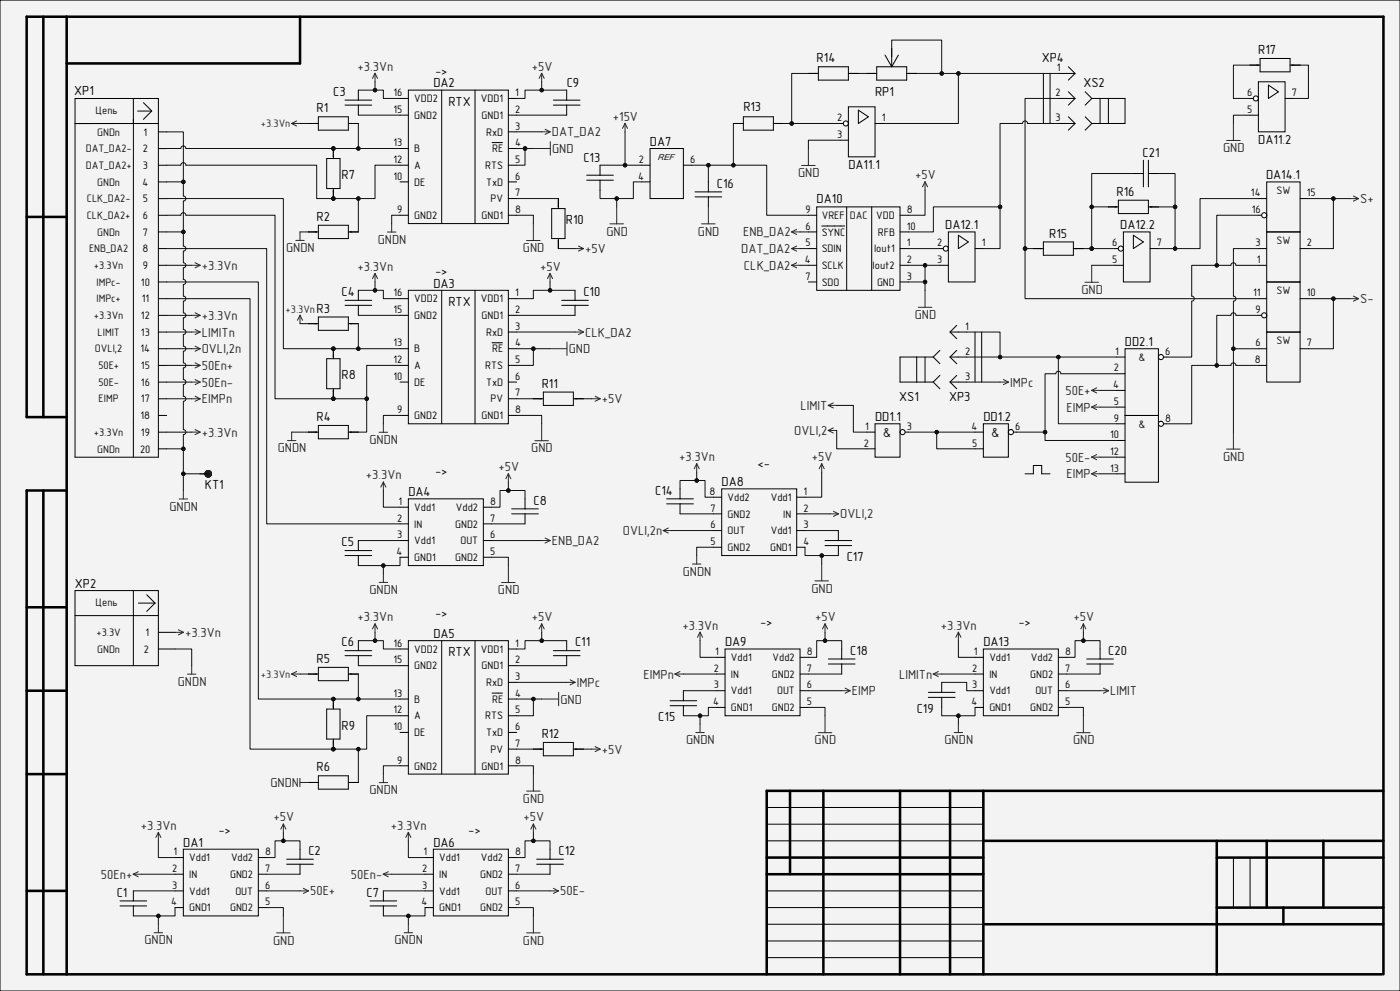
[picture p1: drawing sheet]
<svg xmlns="http://www.w3.org/2000/svg" width="420mm" height="297mm" viewBox="0 0 420 297" stroke-linecap="round" stroke-linejoin="round" font-family="sans-serif">
<defs><g id="words">
<g font-size="3.9">
<text x="377.5" y="16.2">R17</text>
<text x="245" y="18.7">R14</text>
<text x="312.5" y="18.7">XP4</text>
<text x="22.3" y="28.4">XP1</text>
<text x="100" y="28.7">C3</text>
<text x="130" y="26.2">DA2</text>
<text x="170" y="26.2">C9</text>
<text x="262.5" y="28.7">RP1</text>
<text x="325" y="26.2">XS2</text>
<text x="95" y="33.7">R1</text>
<text x="134.5" y="31.7">RTX</text>
<text x="223" y="33.2">R13</text>
<text x="195" y="43.7">DA7</text>
<text x="342.7" y="46.9">C21</text>
<text x="377.5" y="43">DA11.2</text>
<text x="102.5" y="53.7">R7</text>
<text x="175" y="48.7">C13</text>
<text x="254.5" y="50.5">DA11.1</text>
<text x="379.8" y="53.7">DA14.1</text>
<text x="215" y="56.2">C16</text>
<text x="335" y="58.7">R16</text>
<text x="245" y="61">DA10</text>
<text x="95" y="66.2">R2</text>
<text x="169.8" y="67.1">R10</text>
<text x="283.5" y="68.7">DA12.1</text>
<text x="314.7" y="71.5">R15</text>
<text x="336" y="68.7">DA12.2</text>
<text x="102.5" y="88.7">C4</text>
<text x="130" y="86.2">DA3</text>
<text x="175" y="88.7">C10</text>
<text x="95" y="93.7">R3</text>
<text x="134.5" y="91.7">RTX</text>
<text x="337.5" y="103.7">DD2.1</text>
<text x="102.5" y="113.7">R8</text>
<text x="162.5" y="116.2">R11</text>
<text x="269.7" y="120.3">XS1</text>
<text x="284.7" y="120.3">XP3</text>
<text x="95" y="126.2">R4</text>
<text x="262.5" y="126.2">DD1.1</text>
<text x="295" y="126.2">DD1.2</text>
<text x="61.5" y="146.5">КТ1</text>
<text x="122.5" y="148.7">DA4</text>
<text x="196.5" y="148.2">C14</text>
<text x="216.5" y="145.7">DA8</text>
<text x="160" y="151.2">C8</text>
<text x="102.5" y="163.7">C5</text>
<text x="254" y="168.2">C17</text>
<text x="22.5" y="176.2">XP2</text>
<text x="130" y="191.2">DA5</text>
<text x="102.5" y="193.7">C6</text>
<text x="134.5" y="196.7">RTX</text>
<text x="172.5" y="193.7">C11</text>
<text x="217.5" y="193.7">DA9</text>
<text x="255" y="196.2">C18</text>
<text x="295" y="193.7">DA13</text>
<text x="332.5" y="196.2">C20</text>
<text x="95" y="198.7">R5</text>
<text x="275" y="213.7">C19</text>
<text x="102.5" y="218.7">R9</text>
<text x="162.5" y="221.2">R12</text>
<text x="197.5" y="216.2">C15</text>
<text x="95" y="231.2">R6</text>
<text x="55" y="253.7">DA1</text>
<text x="92.5" y="256.2">C2</text>
<text x="130" y="253.7">DA6</text>
<text x="167.5" y="256.2">C12</text>
<text x="35" y="268.7">C1</text>
<text x="110" y="268.7">C7</text>
</g>
<g font-size="3.9" fill="#262626">
<text x="107.2" y="21.2">+3.3Vn</text>
<text x="159.5" y="21.2">+5V</text>
<text x="165.6" y="40.9">DAT_DA2</text>
<text x="183.9" y="36.2">+15V</text>
<text x="165.6" y="45.8">GND</text>
<text x="366.9" y="45.6">GND</text>
<text x="239.4" y="53.1">GND</text>
<text x="274.5" y="53.7">+5V</text>
<text x="408.1" y="60.9">S+</text>
<text x="181.9" y="70.6">GND</text>
<text x="209.4" y="70.6">GND</text>
<text x="222.9" y="70.9">ENB_DA2</text>
<text x="85.8" y="75.6">GNDN</text>
<text x="113.3" y="73.1">GNDN</text>
<text x="156.9" y="75.6">GND</text>
<text x="175.6" y="75.9">+5V</text>
<text x="222.4" y="75.9">DAT_DA2</text>
<text x="60.5" y="80.9">+3.3Vn</text>
<text x="107.2" y="81.2">+3.3Vn</text>
<text x="162.1" y="81.2">+5V</text>
<text x="223.2" y="80.9">CLK_DA2</text>
<text x="324.4" y="88.1">GND</text>
<text x="60.5" y="95.8">+3.3Vn</text>
<text x="274.4" y="95.6">GND</text>
<text x="408.1" y="90.8">S-</text>
<text x="60.5" y="100.9">LIMITn</text>
<text x="175.6" y="100.9">CLK_DA2</text>
<text x="60.5" y="105.9">OVLI,2n</text>
<text x="170.6" y="105.9">GND</text>
<text x="60.5" y="110.9">50En+</text>
<text x="60.5" y="115.9">50En-</text>
<text x="303.1" y="115.9">IMPc</text>
<text x="319.7" y="118.4">50E+</text>
<text x="60.5" y="120.9">EIMPn</text>
<text x="180.6" y="120.9">+5V</text>
<text x="240.1" y="122.9">LIMIT</text>
<text x="320" y="123.4">EIMP</text>
<text x="60.5" y="130.9">+3.3Vn</text>
<text x="238.3" y="130.3">OVLI,2</text>
<text x="83.3" y="135.6">GNDN</text>
<text x="110.8" y="133.1">GNDN</text>
<text x="159.4" y="135.6">GND</text>
<text x="109.7" y="143.7">+3.3Vn</text>
<text x="149.5" y="141.2">+5V</text>
<text x="203.8" y="138.2">+3.3Vn</text>
<text x="243.5" y="138.2">+5V</text>
<text x="319.7" y="138.3">50E-</text>
<text x="320" y="143.3">EIMP</text>
<text x="366.9" y="138.1">GND</text>
<text x="50.8" y="153.1">GNDN</text>
<text x="252.1" y="155.4">OVLI,2</text>
<text x="186.9" y="160.4">OVLI,2n</text>
<text x="165.6" y="163.4">ENB_DA2</text>
<text x="204.8" y="172.6">GNDN</text>
<text x="110.8" y="178.1">GNDN</text>
<text x="149.4" y="178.1">GND</text>
<text x="243.4" y="177.6">GND</text>
<text x="55.5" y="190.9">+3.3Vn</text>
<text x="107.2" y="186.2">+3.3Vn</text>
<text x="159.5" y="186.2">+5V</text>
<text x="204.7" y="188.7">+3.3Vn</text>
<text x="244.5" y="186.2">+5V</text>
<text x="282.2" y="188.7">+3.3Vn</text>
<text x="322" y="186.2">+5V</text>
<text x="193" y="203.4">EIMPn</text>
<text x="269.7" y="203.4">LIMITn</text>
<text x="53.3" y="205.6">GNDN</text>
<text x="173.1" y="205.9">IMPc</text>
<text x="255.6" y="208.4">EIMP</text>
<text x="333" y="208.4">LIMIT</text>
<text x="168.1" y="210.9">GND</text>
<text x="180.6" y="225.8">+5V</text>
<text x="205.8" y="223.1">GNDN</text>
<text x="244.4" y="223.1">GND</text>
<text x="283.3" y="223.1">GNDN</text>
<text x="321.9" y="223.1">GND</text>
<text x="81.1" y="235.9">GNDN</text>
<text x="110.8" y="238">GNDN</text>
<text x="156.9" y="240.6">GND</text>
<text x="42.2" y="248.7">+3.3Vn</text>
<text x="82" y="246.2">+5V</text>
<text x="117.2" y="248.7">+3.3Vn</text>
<text x="157" y="246.2">+5V</text>
<text x="30.3" y="263.4">50En+</text>
<text x="105.3" y="263.4">50En-</text>
<text x="93" y="268.4">50E+</text>
<text x="168.1" y="268.4">50E-</text>
<text x="43.3" y="283">GNDN</text>
<text x="81.9" y="283.1">GND</text>
<text x="118.3" y="283">GNDN</text>
<text x="156.9" y="283.1">GND</text>
</g>
<g font-size="3.9" fill="#0e0e0e">
<text x="134.3" y="20.7" transform="rotate(-180 134.3 20.7)">&lt;-</text>
<text x="134.3" y="80.6" transform="rotate(-180 134.3 80.6)">&lt;-</text>
<text x="264.9" y="130.9">&amp;</text>
<text x="297.4" y="130.9">&amp;</text>
<text x="134.3" y="140.7" transform="rotate(-180 134.3 140.7)">&lt;-</text>
<text x="227.2" y="140.4">&lt;-</text>
<text x="134.3" y="183.2" transform="rotate(-180 134.3 183.2)">&lt;-</text>
<text x="231.8" y="185.7" transform="rotate(-180 231.8 185.7)">&lt;-</text>
<text x="309.2" y="185.7" transform="rotate(-180 309.2 185.7)">&lt;-</text>
<text x="69.3" y="248.2" transform="rotate(-180 69.3 248.2)">&lt;-</text>
<text x="144.2" y="248.2" transform="rotate(-180 144.2 248.2)">&lt;-</text>
</g>
<g font-size="3.3">
<text x="317.1" y="21.3">1</text>
<text x="118" y="28.8">16</text>
<text x="154.5" y="28.8">1</text>
<text x="316.7" y="28.8">2</text>
<text x="374.1" y="28.8">6</text>
<text x="387.5" y="28.8">7</text>
<text x="118" y="33.8">15</text>
<text x="124.3" y="35.6">GND2</text>
<text x="124.3" y="30.6">VDD2</text>
<text x="144.3" y="30.6">VDD1</text>
<text x="144.5" y="35.6">GND1</text>
<text x="154.5" y="33.8">2</text>
<text x="374.1" y="33.8">5</text>
<text x="43.1" y="40.6">1</text>
<text x="145.8" y="40.6">RxD</text>
<text x="154.5" y="38.9">3</text>
<text x="251.1" y="36.4">2</text>
<text x="251.2" y="41.4">3</text>
<text x="264.5" y="36.4">1</text>
<text x="316.7" y="36.4">3</text>
<text x="42.8" y="45.6">2</text>
<text x="118" y="43.9">13</text>
<text x="124.3" y="45.6">B</text>
<text x="147.6" y="45.6">RE</text>
<text x="154.5" y="43.9">4</text>
<text x="42.8" y="50.6">3</text>
<text x="118" y="53.8">10</text>
<text x="118" y="48.9">12</text>
<text x="124.3" y="50.6">A</text>
<text x="145.6" y="50.6">RTS</text>
<text x="154.5" y="48.9">5</text>
<text x="154.5" y="53.8">6</text>
<text x="191.4" y="53.8">4</text>
<text x="191.6" y="48.9">2</text>
<text x="207.1" y="48.9">6</text>
<text x="42.7" y="55.6">4</text>
<text x="124.3" y="55.6">DE</text>
<text x="145.8" y="55.6">TxD</text>
<text x="154.5" y="58.8">7</text>
<text x="375.3" y="58.8">14</text>
<text x="392" y="58.8">15</text>
<text x="42.8" y="60.6">5</text>
<text x="42.8" y="65.6">6</text>
<text x="119.1" y="63.8">9</text>
<text x="124.3" y="65.6">GND2</text>
<text x="144.5" y="65.6">GND1</text>
<text x="147.2" y="60.6">PV</text>
<text x="154.5" y="63.8">8</text>
<text x="241.6" y="63.8">9</text>
<text x="246.5" y="65.6">VREF</text>
<text x="262.9" y="65.6">VDD</text>
<text x="272" y="63.8">8</text>
<text x="375.5" y="63.8">16</text>
<text x="42.8" y="70.6">7</text>
<text x="241.6" y="68.8">6</text>
<text x="246.5" y="70.6">SYNC</text>
<text x="263.4" y="70.6">RFB</text>
<text x="272" y="68.8">10</text>
<text x="42.7" y="75.6">8</text>
<text x="241.6" y="73.8">5</text>
<text x="246.5" y="75.6">SDIN</text>
<text x="262.2" y="75.6">Iout1</text>
<text x="272" y="73.8">1</text>
<text x="281.1" y="73.8">2</text>
<text x="294.5" y="73.8">1</text>
<text x="333.6" y="73.8">6</text>
<text x="347" y="73.8">7</text>
<text x="376.6" y="73.8">3</text>
<text x="392" y="73.8">2</text>
<text x="42.8" y="80.6">9</text>
<text x="241.4" y="78.8">4</text>
<text x="241.6" y="83.9">7</text>
<text x="246.5" y="80.6">SCLK</text>
<text x="261.8" y="80.6">Iout2</text>
<text x="272" y="78.8">2</text>
<text x="272" y="83.9">3</text>
<text x="281.1" y="78.8">3</text>
<text x="333.6" y="78.8">5</text>
<text x="377.1" y="78.8">1</text>
<text x="42.3" y="85.6">10</text>
<text x="118" y="88.9">16</text>
<text x="154.5" y="88.9">1</text>
<text x="246.5" y="85.6">SDO</text>
<text x="263.1" y="85.6">GND</text>
<text x="376" y="88.9">11</text>
<text x="392" y="88.9">10</text>
<text x="42.3" y="95.6">12</text>
<text x="42.5" y="90.6">11</text>
<text x="118" y="93.9">15</text>
<text x="124.3" y="95.6">GND2</text>
<text x="124.3" y="90.6">VDD2</text>
<text x="144.3" y="90.6">VDD1</text>
<text x="144.5" y="95.6">GND1</text>
<text x="154.5" y="93.9">2</text>
<text x="376.6" y="93.9">9</text>
<text x="42.3" y="100.6">13</text>
<text x="145.8" y="100.6">RxD</text>
<text x="154.5" y="98.8">3</text>
<text x="289.5" y="98.8">1</text>
<text x="42.2" y="105.6">14</text>
<text x="118" y="103.8">13</text>
<text x="124.3" y="105.6">B</text>
<text x="147.6" y="105.6">RE</text>
<text x="154.5" y="103.8">4</text>
<text x="289.5" y="106.3">2</text>
<text x="334.6" y="106.3">1</text>
<text x="349.5" y="106.3">6</text>
<text x="376.6" y="103.8">6</text>
<text x="392" y="103.8">7</text>
<text x="42.3" y="110.6">15</text>
<text x="118" y="113.8">10</text>
<text x="118" y="108.8">12</text>
<text x="124.3" y="110.6">A</text>
<text x="145.6" y="110.6">RTS</text>
<text x="154.5" y="108.8">5</text>
<text x="154.5" y="113.8">6</text>
<text x="289.5" y="113.8">3</text>
<text x="334.1" y="111.3">2</text>
<text x="376.4" y="108.8">8</text>
<text x="42.3" y="115.6">16</text>
<text x="124.3" y="115.6">DE</text>
<text x="145.8" y="115.6">TxD</text>
<text x="154.5" y="118.8">7</text>
<text x="333.9" y="116.3">4</text>
<text x="42.2" y="125.6">18</text>
<text x="42.3" y="120.6">17</text>
<text x="119.1" y="123.8">9</text>
<text x="124.3" y="125.6">GND2</text>
<text x="144.5" y="125.6">GND1</text>
<text x="147.2" y="120.6">PV</text>
<text x="154.5" y="123.8">8</text>
<text x="334.1" y="121.3">5</text>
<text x="42.3" y="130.6">19</text>
<text x="259.6" y="128.9">1</text>
<text x="272" y="128.9">3</text>
<text x="291.4" y="128.9">4</text>
<text x="304.5" y="128.9">6</text>
<text x="333" y="131.4">10</text>
<text x="334.1" y="126.4">9</text>
<text x="349.5" y="126.4">8</text>
<text x="42" y="135.6">20</text>
<text x="259.1" y="133.9">2</text>
<text x="291.6" y="133.9">5</text>
<text x="333" y="136.4">12</text>
<text x="333" y="141.4">13</text>
<text x="212.9" y="148.3">8</text>
<text x="241" y="148.3">1</text>
<text x="119.6" y="151.3">1</text>
<text x="124.3" y="153.1">Vdd1</text>
<text x="136.8" y="153.1">Vdd2</text>
<text x="147" y="151.3">8</text>
<text x="213.1" y="153.3">7</text>
<text x="218.3" y="150.1">Vdd2</text>
<text x="218.3" y="155.1">GND2</text>
<text x="231.2" y="150.1">Vdd1</text>
<text x="235" y="155.1">IN</text>
<text x="241" y="153.3">2</text>
<text x="119.1" y="156.3">2</text>
<text x="119.1" y="161.3">3</text>
<text x="124.3" y="158.1">IN</text>
<text x="136.6" y="158.1">GND2</text>
<text x="147" y="156.3">7</text>
<text x="147" y="161.3">6</text>
<text x="213.1" y="158.3">6</text>
<text x="218.3" y="160.1">OUT</text>
<text x="231.2" y="160.1">Vdd1</text>
<text x="241" y="158.3">3</text>
<text x="118.9" y="166.3">4</text>
<text x="124.3" y="163.1">Vdd1</text>
<text x="138.1" y="163.1">OUT</text>
<text x="147" y="166.3">5</text>
<text x="213.1" y="163.4">5</text>
<text x="218.3" y="165.1">GND2</text>
<text x="231" y="165.1">GND1</text>
<text x="241" y="163.4">4</text>
<text x="124.3" y="168.1">GND1</text>
<text x="136.6" y="168.1">GND2</text>
<text x="43.6" y="190.6">1</text>
<text x="43.2" y="195.6">2</text>
<text x="118" y="193.8">16</text>
<text x="124.3" y="195.6">VDD2</text>
<text x="144.3" y="195.6">VDD1</text>
<text x="154.5" y="193.8">1</text>
<text x="214.6" y="196.3">1</text>
<text x="242" y="196.3">8</text>
<text x="292.1" y="196.3">1</text>
<text x="319.5" y="196.3">8</text>
<text x="118" y="198.8">15</text>
<text x="124.3" y="200.6">GND2</text>
<text x="144.5" y="200.6">GND1</text>
<text x="154.5" y="198.8">2</text>
<text x="154.5" y="203.8">3</text>
<text x="214.1" y="201.3">2</text>
<text x="219.3" y="198.1">Vdd1</text>
<text x="219.3" y="203.1">IN</text>
<text x="231.6" y="203.1">GND2</text>
<text x="231.8" y="198.1">Vdd2</text>
<text x="242" y="201.3">7</text>
<text x="291.6" y="201.3">2</text>
<text x="296.8" y="198.1">Vdd1</text>
<text x="296.8" y="203.1">IN</text>
<text x="309.1" y="203.1">GND2</text>
<text x="309.3" y="198.1">Vdd2</text>
<text x="319.5" y="201.3">7</text>
<text x="118" y="208.8">13</text>
<text x="145.8" y="205.6">RxD</text>
<text x="154.5" y="208.8">4</text>
<text x="214.2" y="206.3">3</text>
<text x="219.3" y="208.1">Vdd1</text>
<text x="233.1" y="208.1">OUT</text>
<text x="242" y="206.3">6</text>
<text x="291.6" y="206.3">3</text>
<text x="296.8" y="208.1">Vdd1</text>
<text x="310.6" y="208.1">OUT</text>
<text x="319.5" y="206.3">6</text>
<text x="118" y="213.8">12</text>
<text x="124.3" y="215.6">A</text>
<text x="124.3" y="210.6">B</text>
<text x="145.6" y="215.6">RTS</text>
<text x="147.6" y="210.6">RE</text>
<text x="154.5" y="213.8">5</text>
<text x="213.9" y="211.3">4</text>
<text x="219.3" y="213.1">GND1</text>
<text x="231.6" y="213.1">GND2</text>
<text x="242" y="211.3">5</text>
<text x="291.4" y="211.3">4</text>
<text x="296.8" y="213.1">GND1</text>
<text x="309.1" y="213.1">GND2</text>
<text x="319.5" y="211.3">5</text>
<text x="118" y="218.9">10</text>
<text x="124.3" y="220.6">DE</text>
<text x="145.8" y="220.6">TxD</text>
<text x="154.5" y="218.9">6</text>
<text x="147.2" y="225.6">PV</text>
<text x="154.5" y="223.9">7</text>
<text x="119.1" y="228.9">9</text>
<text x="124.3" y="230.6">GND2</text>
<text x="144.5" y="230.6">GND1</text>
<text x="154.5" y="228.9">8</text>
<text x="52.1" y="256.3">1</text>
<text x="79.5" y="256.3">8</text>
<text x="127.1" y="256.3">1</text>
<text x="154.5" y="256.3">8</text>
<text x="51.6" y="261.3">2</text>
<text x="56.8" y="258.1">Vdd1</text>
<text x="56.8" y="263.1">IN</text>
<text x="69" y="263.1">GND2</text>
<text x="69.3" y="258.1">Vdd2</text>
<text x="79.5" y="261.3">7</text>
<text x="126.6" y="261.3">2</text>
<text x="131.8" y="258.1">Vdd1</text>
<text x="131.8" y="263.1">IN</text>
<text x="144.1" y="263.1">GND2</text>
<text x="144.3" y="258.1">Vdd2</text>
<text x="154.5" y="261.3">7</text>
<text x="51.6" y="266.4">3</text>
<text x="56.8" y="268.1">Vdd1</text>
<text x="70.6" y="268.1">OUT</text>
<text x="79.5" y="266.4">6</text>
<text x="126.7" y="266.4">3</text>
<text x="131.8" y="268.1">Vdd1</text>
<text x="145.6" y="268.1">OUT</text>
<text x="154.5" y="266.4">6</text>
<text x="51.4" y="271.4">4</text>
<text x="56.8" y="273.1">GND1</text>
<text x="69" y="273.1">GND2</text>
<text x="79.5" y="271.4">5</text>
<text x="126.4" y="271.4">4</text>
<text x="131.8" y="273.1">GND1</text>
<text x="144.1" y="273.1">GND2</text>
<text x="154.5" y="271.4">5</text>
</g>
<g font-size="3.3" fill="#0e0e0e">
<text x="28.7" y="34.2">Цепь</text>
<text x="29.2" y="40.6">GNDn</text>
<text x="25.7" y="45.6">DAT_DA2-</text>
<text x="25.7" y="50.6">DAT_DA2+</text>
<text x="29.2" y="55.6">GNDn</text>
<text x="383" y="58.1">SW</text>
<text x="26" y="65.6">CLK_DA2+</text>
<text x="26.1" y="60.6">CLK_DA2-</text>
<text x="254.9" y="65.6">DAC</text>
<text x="29.2" y="70.6">GNDn</text>
<text x="26.7" y="75.6">ENB_DA2</text>
<text x="383" y="73.1">SW</text>
<text x="28.2" y="80.6">+3.3Vn</text>
<text x="29" y="85.6">IMPc-</text>
<text x="383" y="88.1">SW</text>
<text x="28.2" y="95.6">+3.3Vn</text>
<text x="29" y="90.6">IMPc+</text>
<text x="29.3" y="100.6">LIMIT</text>
<text x="28.5" y="105.6">OVLI,2</text>
<text x="383" y="103.1">SW</text>
<text x="29.5" y="110.6">50E+</text>
<text x="341.6" y="108.1">&amp;</text>
<text x="29.5" y="115.6">50E-</text>
<text x="29.6" y="120.6">EIMP</text>
<text x="28.2" y="130.6">+3.3Vn</text>
<text x="341.6" y="128.1">&amp;</text>
<text x="29.2" y="135.6">GNDn</text>
<text x="28.7" y="181.6">Цепь</text>
<text x="29" y="190.6">+3.3V</text>
<text x="29.2" y="195.6">GNDn</text>
</g>
<g font-size="3.3" fill="#262626">
<text x="78.3" y="38.1">+3.3Vn</text>
<text x="85.7" y="93.8">+3.3Vn</text>
<text x="78.3" y="203.1">+3.3Vn</text>
</g>
<text font-size="2.6" fill="#0e0e0e" x="197.3" y="47.9">REF</text>
<text font-size=".5" x="10" y="292.1">ALTIUM GOSTBOM2.0 KEV</text>
</g></defs>
<path d="M0 0h420v297h-420z" fill-rule="evenodd" fill="#f3f3f3"/>
<path d="M0 0h420v297h-420z" fill="none" stroke="#000" stroke-width=".3"/>
<path d="M0 0h420v297h-420z" fill-rule="evenodd" fill="#f3f3f3"/>
<g fill="none" stroke="#000" stroke-width=".3">
<path d="M0 0h420v297h-420zM103.5 30h8M103.5 31.5h8M107.5 27v3M107.5 31.5v3M120 29.5h2.5M120 34.5h2.5M122.5 27h30v40h-30zM132.5 27v40M142.5 27v40M152.5 29.5h2.5M152.5 34.5h2.5"/>
<path d="M152.5 39.5h2.5M120 44.5h2.5M120 49.5h2.5M120 54.5h2.5M147.6 42.7h3.1M152.5 44.5h2.5M152.5 49.5h2.5M152.5 54.5h2.5M152.5 59.5h2.5M120 64.5h2.5M152.5 64.5h2.5M103.5 90h8"/>
<path d="M103.5 91.5h8M107.5 87v3M107.5 91.5v3M120 89.5h2.5M120 94.5h2.5M122.5 87h30v40h-30zM132.5 87v40M142.5 87v40M152.5 89.5h2.5M152.5 94.5h2.5M152.5 99.5h2.5M120 104.5h2.5"/>
<path d="M120 109.5h2.5M120 114.5h2.5M147.6 102.7h3.1M152.5 104.5h2.5M152.5 109.5h2.5M152.5 114.5h2.5M152.5 119.5h2.5M120 124.5h2.5M152.5 124.5h2.5M120 152h2.5M120 157h2.5M122.5 149.5h22.5v20h-22.5z"/>
<path d="M145 152h2.5M145 157h2.5M153.5 154h8M153.5 152.5h8M157.5 149.5v3M157.5 154v3M103.5 165h8M103.5 166.5h8M107.5 162v3M107.5 166.5v3M120 162h2.5M120 167h2.5"/>
<path d="M145 162h2.5M145 167h2.5M103.5 195h8M103.5 196.5h8M107.5 192v3M107.5 196.5v3M120 194.5h2.5M120 199.5h2.5M122.5 192h30v40h-30zM132.5 192v40M142.5 192v40M152.5 194.5h2.5"/>
<path d="M152.5 199.5h2.5M120 209.5h2.5M120 214.5h2.5M120 219.5h2.5M147.6 207.7h3.1M152.5 204.5h2.5M152.5 209.5h2.5M152.5 214.5h2.5M152.5 219.5h2.5M120 229.5h2.5M152.5 224.5h2.5M152.5 229.5h2.5"/>
<path d="M230 242h65M230 247h65M230 252h65M370 257v15M375 257v15M230 267h65M230 272h65M230 277h65M230 282h65M230 287h65"/>
</g>
<g fill="none" stroke="#000" stroke-width=".76">
<path d="M13 5v120M20 5v287M90 5v14h-70M8 65h12M20 125h-12v-120h407v287M13 147v145M20 147h-12v145h406.5M8 182h12M8 207h12M8 232h12M237 237v25M247 237v55"/>
<path d="M270 237v55M285 237v55M295 237v55M415 237h-185v55M230 257h65M295 252h120M365 252v40M365 257h50M380 252v20M397 252v20M8 267h12M230 262h65"/>
<path d="M295 277h120M365 272h50M385 272v5"/>
</g>
<g fill="none" stroke="#262626" stroke-width=".3">
<path d="M112.5 22l-.8 1.5M112.5 22l.8 1.5M112.5 22v2.5M116.2 69.5h2.6M117.5 67v2.5M112.5 82v2.5M112.5 82l-.8 1.5M112.5 82l.8 1.5M113.7 129.6h2.6M115 127v2.6M115 144.5v2.5M115 144.5l-.8 1.5"/>
<path d="M115 144.5l.8 1.5M152.5 142v2.5M152.5 142l-.8 1.5M152.5 142l.8 1.5M113.7 174.6h2.6M115 172v2.6M150.5 174.6h4M152.5 169.5v5.1M162.5 162h2.5M163.5 161.2l1.5 .8M165 162l-1.5 .8M52.5 189.5h2.5"/>
<path d="M53.5 188.8l1.5 .7M55 189.5l-1.5 .8M112.5 187v2.5M112.5 187l-.8 1.5M112.5 187l.8 1.5M113.7 234.5h2.6M115 232v2.5"/>
</g>
<circle cx="100" cy="224.5" r=".51" fill="#0e0e0e"/>
<circle cx="100" cy="224.5" r=".51" fill="none" stroke="#0e0e0e" stroke-width=".3"/>
<circle cx="100" cy="209.5" r=".51" fill="#0e0e0e"/>
<circle cx="100" cy="209.5" r=".51" fill="none" stroke="#0e0e0e" stroke-width=".3"/>
<path d="M98 212.5h4v9h-4zM100 209.5v3M100 221.5v3" fill="none" stroke="#000" stroke-width=".3"/>
<circle cx="100" cy="224.5" r=".51" fill="#0e0e0e"/>
<circle cx="100" cy="224.5" r=".51" fill="none" stroke="#0e0e0e" stroke-width=".3"/>
<path d="M100 209.5v2.5" fill="none" stroke="#000" stroke-width=".3"/>
<circle cx="100" cy="209.5" r=".51" fill="#0e0e0e"/>
<circle cx="100" cy="209.5" r=".51" fill="none" stroke="#0e0e0e" stroke-width=".3"/>
<circle cx="100" cy="119.5" r=".51" fill="#0e0e0e"/>
<circle cx="100" cy="119.5" r=".51" fill="none" stroke="#0e0e0e" stroke-width=".3"/>
<circle cx="100" cy="104.5" r=".51" fill="#0e0e0e"/>
<circle cx="100" cy="104.5" r=".51" fill="none" stroke="#0e0e0e" stroke-width=".3"/>
<path d="M98 107.5h4v9h-4zM100 104.5v3M100 116.5v3" fill="none" stroke="#000" stroke-width=".3"/>
<circle cx="100" cy="119.5" r=".51" fill="#0e0e0e"/>
<circle cx="100" cy="119.5" r=".51" fill="none" stroke="#0e0e0e" stroke-width=".3"/>
<path d="M100 104.5v2.5" fill="none" stroke="#000" stroke-width=".3"/>
<circle cx="100" cy="104.5" r=".51" fill="#0e0e0e"/>
<circle cx="100" cy="104.5" r=".51" fill="none" stroke="#0e0e0e" stroke-width=".3"/>
<circle cx="100" cy="59.5" r=".51" fill="#0e0e0e"/>
<circle cx="100" cy="59.5" r=".51" fill="none" stroke="#0e0e0e" stroke-width=".3"/>
<circle cx="100" cy="44.5" r=".51" fill="#0e0e0e"/>
<circle cx="100" cy="44.5" r=".51" fill="none" stroke="#0e0e0e" stroke-width=".3"/>
<path d="M98 47.5h4v9h-4zM100 44.5v3M100 56.5v3" fill="none" stroke="#000" stroke-width=".3"/>
<circle cx="100" cy="59.5" r=".51" fill="#0e0e0e"/>
<circle cx="100" cy="59.5" r=".51" fill="none" stroke="#0e0e0e" stroke-width=".3"/>
<path d="M100 44.5v2.5" fill="none" stroke="#000" stroke-width=".3"/>
<circle cx="100" cy="44.5" r=".51" fill="#0e0e0e"/>
<circle cx="100" cy="44.5" r=".51" fill="none" stroke="#0e0e0e" stroke-width=".3"/>
<g fill="none" stroke="#262626" stroke-width=".3">
<path d="M187.5 37l-.8 1.5M187.5 37l.8 1.5M187.5 37v2.5M57.5 79.5h2.5M58.5 78.7l1.5 .8M60 79.5l-1.5 .8M183 67.1h4M185 62v5.1M210.5 67.1h4M212.5 62v5.1M237.5 79.5h2.5M237.5 79.5l1.5 .8"/>
<path d="M237.5 69.5l1.5 .8M237.5 69.5h2.5M237.5 74.5l1.5 .8M237.5 74.5h2.5M239 78.8l-1.5 .7M239 68.7l-1.5 .8M239 73.7l-1.5 .8M57.5 99.5h2.5M57.5 94.5h2.5M58.5 98.7l1.5 .8M58.5 93.7l1.5 .8M60 99.5l-1.5 .8"/>
<path d="M60 94.5l-1.5 .8M57.5 104.5h2.5M57.5 109.5h2.5M57.5 114.5h2.5M57.5 119.5h2.5M58.5 103.7l1.5 .8M58.5 108.7l1.5 .8M58.5 113.8l1.5 .7M58.5 118.8l1.5 .7M60 104.5l-1.5 .8M60 109.5l-1.5 .8M60 114.5l-1.5 .8"/>
<path d="M60 119.5l-1.5 .8M57.5 129.5h2.5M58.5 128.7l1.5 .8M60 129.5l-1.5 .8M209 139l-.8 1.5M209 139l.8 1.5M209 139v2.5M246.5 139l-.8 1.5M246.5 139l.8 1.5M246.5 139v2.5M199 159l1.5 .8M199 159h2.5"/>
<path d="M200.5 158.3l-1.5 .7M249 154h2.5M250 153.2l1.5 .8M251.5 154l-1.5 .8M207.7 169h2.6M209 166.5v2.5M244.5 174.1h4M246.5 169v5.1M210 189.5v2.5M210 189.5l-.8 1.5M210 189.5l.8 1.5M247.5 187v2.5"/>
<path d="M247.5 187l-.8 1.5M247.5 187l.8 1.5M287.5 189.5v2.5M287.5 189.5l-.8 1.5M287.5 189.5l.8 1.5M325 187v2.5M325 187l-.8 1.5M325 187l.8 1.5M202.5 202h2.5M202.5 202l1.5 .8M204 201.3l-1.5 .7M208.7 219.6h2.6"/>
<path d="M210 217v2.6M245.5 219.6h4M247.5 214.5v5.1M252.5 207h2.5M253.5 206.2l1.5 .8M255 207l-1.5 .8M280 202l1.5 .8M280 202h2.5M281.5 201.3l-1.5 .7M286.2 219.6h2.6M287.5 217v2.6M323 219.6h4"/>
<path d="M325 214.5v5.1M330 207h2.5M331 206.2l1.5 .8M332.5 207l-1.5 .8M47.5 249.5v2.5M47.5 249.5l-.8 1.5M47.5 249.5l.8 1.5M85 247v2.5M85 247l-.8 1.5M85 247l.8 1.5M122.5 249.5v2.5M122.5 249.5l-.8 1.5"/>
<path d="M122.5 249.5l.8 1.5M160 247v2.5M160 247l-.8 1.5M160 247l.8 1.5M40 262l1.5 .8M40 262h2.5M41.5 261.2l-1.5 .8M46.2 279.5h2.6M47.5 277v2.5M83 279.6h4M85 274.5v5.1M90 267h2.5"/>
<path d="M91 266.2l1.5 .8M92.5 267l-1.5 .8M115 262h2.5M115 262l1.5 .8M116.5 261.2l-1.5 .8M121.2 279.5h2.6M122.5 277v2.5M158 279.6h4M160 274.5v5.1M165 267h2.5M166 266.2l1.5 .8M167.5 267l-1.5 .8"/>
</g>
<g fill="none" stroke="#000" stroke-width=".3">
<path d="M22.5 29.5h25v107.5h-25zM40 29.5v7.5M40 35.8v101.2M41.3 33.3h4.2M43 30.8l2.5 2.5-2.5 2.5M47.5 39.5h2.5M47.5 37h-25M47.5 54.5h2.5M47.5 44.5h2.5M47.5 49.5h2.5M47.5 59.5h2.5M176 54h8"/>
<path d="M176 52.5h8M180 49.5v3M180 54v3M192.5 54.5h2.5M192.5 49.5h2.5M195 44.5h10v15h-10zM205 49.5h2.5M208.5 57.5h8M208.5 59h8M212.5 54.5v3M212.5 59v3M47.5 69.5h2.5"/>
<path d="M47.5 74.5h2.5M47.5 79.5h2.5M47.5 64.5h2.5M282 74.5h2.5M282 79.5h2.5M292.5 74.5h2.5M47.5 84.5h2.5M47.5 89.5h2.5M47.5 99.5h2.5M47.5 94.5h2.5M47.5 109.5h2.5M47.5 104.5h2.5"/>
<path d="M47.5 114.5h2.5M47.5 119.5h2.5M47.5 124.5h2.5M47.5 129.5h2.5M47.5 134.5h2.5M60 142h2.5M200 151h8M200 149.5h8M204 146.5v3M204 151v3M214 149h2.5M214 154h2.5"/>
<path d="M214 159h2.5M216.5 146.5h22.5v20h-22.5zM239 149h2.5M239 154h2.5M239 159h2.5M251.5 159v3M22.5 177h25v22.5h-25zM40 177v22.5M44 178.3l2.5 2.5M214 164h2.5M239 164h2.5M247.5 162h8"/>
<path d="M247.5 163.5h8M251.5 163.5v3M41.5 180.8h5M46.5 180.8l-2.5 2.5M47.5 194.5h5M47.5 189.5h5M47.5 184.5h-25M215 197h2.5M217.5 194.5h22.5v20h-22.5zM240 197h2.5M248.5 199h8M248.5 197.5h8"/>
<path d="M252.5 194.5v3M252.5 199v3M292.5 197h2.5M295 194.5h22.5v20h-22.5zM317.5 197h2.5M326 199h8M326 197.5h8M330 194.5v3M330 199v3M201 210h8M201 211.5h8M205 207v3"/>
<path d="M205 211.5v3M215 202h2.5M215 207h2.5M215 212h2.5M240 202h2.5M240 207h2.5M240 212h2.5M278.5 207.5h8M278.5 209h8M282.5 204.5v3M282.5 209v3M292.5 202h2.5"/>
<path d="M292.5 207h2.5M292.5 212h2.5M317.5 202h2.5M317.5 207h2.5M317.5 212h2.5M52.5 257h2.5M55 254.5h22.5v20h-22.5zM77.5 257h2.5M86 259h8M86 257.5h8M90 254.5v3M90 259v3"/>
<path d="M127.5 257h2.5M130 254.5h22.5v20h-22.5zM152.5 257h2.5M161 259h8M161 257.5h8M165 254.5v3M165 259v3M36 270h8M36 271.5h8M40 267v3M40 271.5v3M52.5 262h2.5"/>
<path d="M52.5 267h2.5M52.5 272h2.5M77.5 262h2.5M77.5 267h2.5M77.5 272h2.5M111 270h8M111 271.5h8M115 267v3M115 271.5v3M127.5 262h2.5M127.5 267h2.5M127.5 272h2.5"/>
<path d="M152.5 262h2.5M152.5 267h2.5M152.5 272h2.5"/>
</g>
<circle cx="62.5" cy="142" r=".5" fill="none" stroke="#1c1c1c" stroke-width="1.3"/>
<circle cx="283.7" cy="74.5" r=".76" fill="#fbfbfb"/>
<g fill="none" stroke="#000" stroke-width=".3">
<path d="M340 52h3M343 48v8M344.5 48v8M344.5 52h3M242.5 74.5h2.5M242.5 79.5h2.5M242.5 69.5h2.5M242.5 64.5h2.5M245 62h25v25h-25zM246.5 67.7h6.9M254 62v25M261.5 62v25"/>
<path d="M270 74.5h2.5M270 79.5h2.5M270 69.5h2.5M270 64.5h2.5M284.5 69.5h8v15h-8zM287.5 70.5l3 2-3 2zM310 74.5h3M313 72.5h9v4h-9zM322 74.5h3M332.5 62h3M334.5 74.5h2.5M335.5 60h9v4h-9z"/>
<path d="M344.5 62h3M242.5 84.5h2.5M270 84.5h2.5"/>
<circle cx="283.7" cy="74.5" r=".76"/>
</g>
<path d="M277.5 54.5l-.8 1.5M277.5 54.5l.8 1.5M277.5 54.5v2.5" fill="none" stroke="#262626" stroke-width=".3"/>
<circle cx="336.2" cy="74.5" r=".76" fill="#fbfbfb"/>
<g fill="none" stroke="#000" stroke-width=".3">
<path d="M377.5 59.5h2.5M334.5 79.5h2.5M337 69.5h8v15h-8zM340 70.5l3 2-3 2zM345 74.5h2.5M377.5 79.5h2.5M377.5 74.5h2.5M377.5 64.5h2.5M380 69.5h10v15h-10zM390 74.5h2.5"/>
<circle cx="336.2" cy="74.5" r=".76"/>
</g>
<g fill="none" stroke="#262626" stroke-width=".3">
<path d="M405 59.5h2.5M406 58.8l1.5 .7M407.5 59.5l-1.5 .8M327.5 79.5v5.1M325.5 84.6h4M405 89.5h2.5M406 88.8l1.5 .7M407.5 89.5l-1.5 .8M327.5 117l1.5 .8M327.5 117h2.5M329 116.2l-1.5 .8M248.5 121.5l1.5 .8"/>
<path d="M248.5 121.5h2.5M248.5 129l1.5 .8M248.5 129h2.5M250 120.7l-1.5 .8M250 128.2l-1.5 .8M327.5 137l1.5 .8M327.5 137h2.5M327.5 122l1.5 .8M327.5 122h2.5M329 136.2l-1.5 .8M329 121.3l-1.5 .7M368 134.6h4"/>
<path d="M370 129.5v5.1M327.5 142l1.5 .8M327.5 142h2.5M329 141.2l-1.5 .8"/>
</g>
<circle cx="379.2" cy="64.5" r=".76" fill="#fbfbfb"/>
<g fill="none" stroke="#000" stroke-width=".3">
<path d="M380 54.5h10v15h-10zM390 59.5h2.5M377.5 89.5h2.5M377.5 94.5h2.5"/>
<circle cx="379.2" cy="64.5" r=".76"/>
</g>
<circle cx="379.2" cy="94.5" r=".76" fill="#fbfbfb"/>
<g fill="none" stroke="#000" stroke-width=".3">
<path d="M380 84.5h10v15h-10zM380 99.5h10v15h-10zM390 89.5h2.5M377.5 104.5h2.5M377.5 109.5h2.5M390 104.5h2.5M335 127h2.5M335 132h2.5M335 137h2.5M337.5 124.5h10v20h-10zM347.5 127h2.5"/>
<circle cx="379.2" cy="94.5" r=".76"/>
</g>
<circle cx="348.3" cy="127" r=".76" fill="#fbfbfb"/>
<g fill="none" stroke="#000" stroke-width=".3">
<path d="M335 107h2.5M335 112h2.5M335 117h2.5M337.5 104.5h10v20h-10zM347.5 107h2.5M335 142h2.5"/>
<circle cx="348.3" cy="127" r=".76"/>
</g>
<circle cx="348.3" cy="107" r=".76" fill="#fbfbfb"/>
<g fill="none" stroke="#000" stroke-width=".3">
<path d="M265.5 16.5l2 3.5M267.5 14.5v5.5M269.5 16.5l-2 3.5M252 37h2.5M260 22h3M262.5 37h2.5M263 20h9v4h-9zM272 22h3M313 22v15M315 22v15M317.5 22h5M317.5 37h5"/>
<path d="M317.5 29.5h5M320.5 35l2 2M320.5 27.5l2 2M320.5 20l2 2M322.5 37l-2 2M322.5 29.5l-2 2M322.5 22l-2 2M325.5 35l2 2-2 2M325.5 27.5l2 2-2 2M327.4 29.5h10.1v7.5h-10.1M330 29.5v7.5M332.5 29.5v7.5"/>
<path d="M252 42h2.5M335 122h2.5"/>
<circle cx="348.3" cy="107" r=".76"/>
</g>
<path d="M240.5 49.6h4M242.5 44.5v5.1M275.5 92.1h4M277.5 87v5.1" fill="none" stroke="#262626" stroke-width=".3"/>
<circle cx="253.7" cy="37" r=".76" fill="#fbfbfb"/>
<g fill="none" stroke="#000" stroke-width=".3">
<path d="M254.5 32h8v15h-8zM257.5 33l3 2-3 2zM375 29.5h2.5"/>
<circle cx="253.7" cy="37" r=".76"/>
</g>
<circle cx="376.7" cy="29.5" r=".76" fill="#fbfbfb"/>
<g fill="none" stroke="#000" stroke-width=".3">
<path d="M375 19.5h3M378 17.5h9v4h-9zM387 19.5h3M220 37h3M223 35h9v4h-9zM232 37h3M242.5 22h3M245.5 20h9v4h-9zM254.5 22h3M375 34.5h2.5M377.5 24.5h8v15h-8zM380.5 25.5l3 2-3 2z"/>
<path d="M385.5 29.5h2.5M285 99.5h5M285 99.5l2 2M287 97.5l-2 2M292.5 99.5v15M294.5 99.5v15M275 107v7.5M277.5 107v7.5M280.1 107h-10.1v7.5h10.1M282 112.5l-2 2 2 2M282 105l-2 2 2 2M285 114.5h5"/>
<path d="M285 114.5l2 2M285 107h5M285 107l2 2M287 112.5l-2 2M287 105l-2 2M260 129.5h2.5M260 134.5h2.5M270 129.5h2.5"/>
<circle cx="376.7" cy="29.5" r=".76"/>
</g>
<path d="M370 37v5.1M368 42.1h4M300 114.5h2.5M301 113.7l1.5 .8M302.5 114.5l-1.5 .8" fill="none" stroke="#262626" stroke-width=".3"/>
<circle cx="270.8" cy="129.5" r=".76" fill="#fbfbfb"/>
<g fill="none" stroke="#000" stroke-width=".3">
<path d="M262.5 127h7.5v10h-7.5zM292.5 129.5h2.5M292.5 134.5h2.5M302.5 129.5h2.5"/>
<circle cx="270.8" cy="129.5" r=".76"/>
</g>
<circle cx="303.3" cy="129.5" r=".76" fill="#fbfbfb"/>
<g fill="none" stroke="#000" stroke-width=".3">
<path d="M92.5 37h3M95.5 35h9v4h-9zM104.5 37h3M166 30h8M166 31.5h8M170 27v3M170 31.5v3M167.5 59.5v3M92.5 69.5h3M95.5 67.5h9v4h-9zM104.5 69.5h3M165.5 62.5h4v9h-4z"/>
<path d="M167.5 71.5v3M92.5 97h3M95.5 95h9v4h-9zM104.5 97h3M168.5 90h8M168.5 91.5h8M172.5 87v3M172.5 91.5v3M160 119.5h3M163 117.5h9v4h-9zM172 119.5h3M92.5 129.5h3"/>
<path d="M95.5 127.5h9v4h-9zM104.5 129.5h3M295 127h7.5v10h-7.5zM307.5 142h2.5v-2.5h2.5v2.5h2.5M166 195h8M166 196.5h8M170 192v3M170 196.5v3M92.5 202h3M95.5 200h9v4h-9zM104.5 202h3M92.5 234.5h3"/>
<path d="M95.5 232.5h9v4h-9zM104.5 234.5h3M160 224.5h3M163 222.5h9v4h-9zM172 224.5h3"/>
<circle cx="303.3" cy="129.5" r=".76"/>
</g>
<g fill="none" stroke="#262626" stroke-width=".3">
<path d="M87.5 37l1.5 .8M87.5 37h2.5M89 36.2l-1.5 .8M162.5 22v2.5M162.5 22l-.8 1.5M162.5 22l.8 1.5M162.5 39.5h2.5M163.5 38.7l1.5 .8M165 39.5l-1.5 .8M160 44.5h5.1M165.1 42.5v4M88.7 72.1h2.6"/>
<path d="M90 69.5v2.6M158 72.1h4M160 67v5.1M172.5 74.5h2.5M173.5 73.7l1.5 .8M175 74.5l-1.5 .8M90 94.5v2.5M90 94.5l-.8 1.5M90 94.5l.8 1.5M165 82l-.8 1.5M165 82l.8 1.5M165 82v2.5"/>
<path d="M172.5 99.5h2.5M173.5 98.8l1.5 .7M175 99.5l-1.5 .8M165 104.5h5.1M170.1 102.5v4M177.5 119.5h2.5M178.5 118.7l1.5 .8M180 119.5l-1.5 .8M86.2 132h2.6M87.5 129.5v2.5M160.5 132.1h4M162.5 127v5.1"/>
<path d="M53.7 149.5h2.6M55 147v2.5M57.5 199.5v2.5M162.5 187l-.8 1.5M162.5 187l.8 1.5M162.5 187v2.5M56.2 202h2.6M87.5 202l1.5 .8M87.5 202h2.5M89 201.3l-1.5 .7M162.5 209.5h5.1M167.6 207.5v4"/>
<path d="M170 204.5h2.5M171 203.8l1.5 .7M172.5 204.5l-1.5 .8M90 233.2v2.6M90 234.5h2.5M158 237.1h4M160 232v5.1M177.5 224.5h2.5M178.5 223.8l1.5 .7M180 224.5l-1.5 .8"/>
</g>
<path d="M107.5 27h5M120 64.5h-2.5v2.5" fill="none" stroke="#0e0e0e" stroke-width=".3"/>
<circle cx="112.5" cy="27" r=".51" fill="#0e0e0e"/>
<g fill="none" stroke="#0e0e0e" stroke-width=".3">
<path d="M107.5 87h5M120 124.5h-5v2.5"/>
<circle cx="112.5" cy="27" r=".51"/>
</g>
<circle cx="112.5" cy="87" r=".51" fill="#0e0e0e"/>
<g fill="none" stroke="#0e0e0e" stroke-width=".3">
<path d="M112.5 84.5v2.5h2.5v2.5h5"/>
<circle cx="112.5" cy="87" r=".51"/>
</g>
<circle cx="112.5" cy="87" r=".51" fill="#0e0e0e"/>
<g fill="none" stroke="#0e0e0e" stroke-width=".3">
<path d="M107.5 162h12.5M115 169.5v2.5M147.5 162h15"/>
<circle cx="112.5" cy="87" r=".51"/>
</g>
<circle cx="115" cy="169.5" r=".51" fill="#0e0e0e"/>
<g fill="none" stroke="#0e0e0e" stroke-width=".3">
<path d="M115 147v5h5M147.5 157h10M157.5 149.5v-2.5h-7.5v5h-2.5M147.5 167h5v2.5"/>
<circle cx="115" cy="169.5" r=".51"/>
</g>
<circle cx="152.5" cy="147" r=".51" fill="#0e0e0e"/>
<g fill="none" stroke="#0e0e0e" stroke-width=".3">
<path d="M120 167v2.5h-12.5"/>
<circle cx="152.5" cy="147" r=".51"/>
</g>
<circle cx="115" cy="169.5" r=".51" fill="#0e0e0e"/>
<g fill="none" stroke="#0e0e0e" stroke-width=".3">
<path d="M107.5 199.5h12.5M107.5 192h5M120 229.5h-5v2.5"/>
<circle cx="115" cy="169.5" r=".51"/>
</g>
<circle cx="112.5" cy="192" r=".51" fill="#0e0e0e"/>
<g fill="none" stroke="#0e0e0e" stroke-width=".3">
<path d="M112.5 189.5v2.5h2.5v2.5h5"/>
<circle cx="112.5" cy="192" r=".51"/>
</g>
<circle cx="112.5" cy="192" r=".51" fill="#0e0e0e"/>
<g fill="none" stroke="#0e0e0e" stroke-width=".3">
<path d="M152.5 144.5v2.5"/>
<circle cx="112.5" cy="192" r=".51"/>
</g>
<circle cx="152.5" cy="147" r=".51" fill="#0e0e0e"/>
<g fill="none" stroke="#0e0e0e" stroke-width=".3">
<path d="M120 214.5h-10v10h-10"/>
<circle cx="152.5" cy="147" r=".51"/>
</g>
<circle cx="107.5" cy="224.5" r=".51" fill="#0e0e0e"/>
<circle cx="107.5" cy="224.5" r=".51" fill="none" stroke="#0e0e0e" stroke-width=".3"/>
<circle cx="100" cy="224.5" r=".51" fill="#0e0e0e"/>
<g fill="none" stroke="#0e0e0e" stroke-width=".3">
<path d="M50 59.5h35v45h35M57.5 99.5h-7.5M57.5 104.5h-7.5"/>
<circle cx="100" cy="224.5" r=".51"/>
</g>
<circle cx="107.5" cy="104.5" r=".51" fill="#0e0e0e"/>
<circle cx="107.5" cy="104.5" r=".51" fill="none" stroke="#0e0e0e" stroke-width=".3"/>
<circle cx="100" cy="104.5" r=".51" fill="#0e0e0e"/>
<g fill="none" stroke="#0e0e0e" stroke-width=".3">
<path d="M50 74.5h30v82.5h40M50 84.5h27.5v125h42.5"/>
<circle cx="100" cy="104.5" r=".51"/>
</g>
<circle cx="107.5" cy="209.5" r=".51" fill="#0e0e0e"/>
<circle cx="107.5" cy="209.5" r=".51" fill="none" stroke="#0e0e0e" stroke-width=".3"/>
<circle cx="100" cy="209.5" r=".51" fill="#0e0e0e"/>
<g fill="none" stroke="#0e0e0e" stroke-width=".3">
<path d="M50 39.5h5v15h-5"/>
<circle cx="100" cy="209.5" r=".51"/>
</g>
<circle cx="55" cy="54.5" r=".51" fill="#0e0e0e"/>
<g fill="none" stroke="#0e0e0e" stroke-width=".3">
<path d="M55 54.5v4.2a.76 .76 0 0 1 .8 .8 .76 .76 0 0 1-.8 .8v9.2h-5"/>
<circle cx="55" cy="54.5" r=".51"/>
</g>
<circle cx="55" cy="54.5" r=".51" fill="#0e0e0e"/>
<circle cx="55" cy="54.5" r=".51" fill="none" stroke="#0e0e0e" stroke-width=".3"/>
<circle cx="55" cy="69.5" r=".51" fill="#0e0e0e"/>
<g fill="none" stroke="#0e0e0e" stroke-width=".3">
<path d="M40 267h12.5M47.5 274.5v2.5M80 267h10"/>
<circle cx="55" cy="69.5" r=".51"/>
</g>
<circle cx="47.5" cy="274.5" r=".51" fill="#0e0e0e"/>
<g fill="none" stroke="#0e0e0e" stroke-width=".3">
<path d="M47.5 252v5h5M90 254.5v-2.5h-7.5v5h-2.5M80 272h5v2.5M80 262h10"/>
<circle cx="47.5" cy="274.5" r=".51"/>
</g>
<circle cx="85" cy="252" r=".51" fill="#0e0e0e"/>
<g fill="none" stroke="#0e0e0e" stroke-width=".3">
<path d="M52.5 272v2.5h-12.5"/>
<circle cx="85" cy="252" r=".51"/>
</g>
<circle cx="47.5" cy="274.5" r=".51" fill="#0e0e0e"/>
<g fill="none" stroke="#0e0e0e" stroke-width=".3">
<path d="M85 249.5v2.5"/>
<circle cx="47.5" cy="274.5" r=".51"/>
</g>
<circle cx="85" cy="252" r=".51" fill="#0e0e0e"/>
<g fill="none" stroke="#0e0e0e" stroke-width=".3">
<path d="M201.5 159h12.5M241.5 159h10M246.5 166.5v2.5"/>
<circle cx="85" cy="252" r=".51"/>
</g>
<circle cx="246.5" cy="166.5" r=".51" fill="#0e0e0e"/>
<g fill="none" stroke="#0e0e0e" stroke-width=".3">
<path d="M204 154h10M204 146.5v-2.5h7.5v5h2.5M246.5 141.5v7.5h-5M214 164h-5v2.5"/>
<circle cx="246.5" cy="166.5" r=".51"/>
</g>
<circle cx="209" cy="144" r=".51" fill="#0e0e0e"/>
<g fill="none" stroke="#0e0e0e" stroke-width=".3">
<path d="M241.5 164v2.5h10"/>
<circle cx="209" cy="144" r=".51"/>
</g>
<circle cx="246.5" cy="166.5" r=".51" fill="#0e0e0e"/>
<g fill="none" stroke="#0e0e0e" stroke-width=".3">
<path d="M209 141.5v2.5"/>
<circle cx="246.5" cy="166.5" r=".51"/>
</g>
<circle cx="209" cy="144" r=".51" fill="#0e0e0e"/>
<g fill="none" stroke="#0e0e0e" stroke-width=".3">
<path d="M50 64.5h4.2a.76 .76 0 0 1 .8-.8 .76 .76 0 0 1 .8 .8h26.7v55h27.5v-10h10M241.5 154h7.5M42.5 262h10"/>
<circle cx="209" cy="144" r=".51"/>
</g>
<circle cx="100" cy="119.5" r=".51" fill="#0e0e0e"/>
<circle cx="100" cy="119.5" r=".51" fill="none" stroke="#0e0e0e" stroke-width=".3"/>
<circle cx="110" cy="119.5" r=".51" fill="#0e0e0e"/>
<g fill="none" stroke="#0e0e0e" stroke-width=".3">
<path d="M50 114.5h7.5M57.5 109.5h-7.5M57.5 129.5h-7.5M115 267h12.5M122.5 274.5v2.5M155 267h10"/>
<circle cx="110" cy="119.5" r=".51"/>
</g>
<circle cx="122.5" cy="274.5" r=".51" fill="#0e0e0e"/>
<g fill="none" stroke="#0e0e0e" stroke-width=".3">
<path d="M122.5 252v5h5M165 254.5v-2.5h-7.5v5h-2.5M155 272h5v2.5M155 262h10"/>
<circle cx="122.5" cy="274.5" r=".51"/>
</g>
<circle cx="160" cy="252" r=".51" fill="#0e0e0e"/>
<g fill="none" stroke="#0e0e0e" stroke-width=".3">
<path d="M127.5 272v2.5h-12.5"/>
<circle cx="160" cy="252" r=".51"/>
</g>
<circle cx="122.5" cy="274.5" r=".51" fill="#0e0e0e"/>
<g fill="none" stroke="#0e0e0e" stroke-width=".3">
<path d="M160 249.5v2.5"/>
<circle cx="122.5" cy="274.5" r=".51"/>
</g>
<circle cx="160" cy="252" r=".51" fill="#0e0e0e"/>
<g fill="none" stroke="#0e0e0e" stroke-width=".3">
<path d="M287.5 214.5v2.5M320 207h10M117.5 262h10"/>
<circle cx="160" cy="252" r=".51"/>
</g>
<circle cx="287.5" cy="214.5" r=".51" fill="#0e0e0e"/>
<g fill="none" stroke="#0e0e0e" stroke-width=".3">
<path d="M287.5 192v5h5M330 194.5v-2.5h-7.5v5h-2.5M320 212h5v2.5M320 202h10"/>
<circle cx="287.5" cy="214.5" r=".51"/>
</g>
<circle cx="325" cy="192" r=".51" fill="#0e0e0e"/>
<g fill="none" stroke="#0e0e0e" stroke-width=".3">
<path d="M282.5 212v2.5h10v-2.5"/>
<circle cx="325" cy="192" r=".51"/>
</g>
<circle cx="287.5" cy="214.5" r=".51" fill="#0e0e0e"/>
<g fill="none" stroke="#0e0e0e" stroke-width=".3">
<path d="M325 189.5v2.5"/>
<circle cx="287.5" cy="214.5" r=".51"/>
</g>
<circle cx="325" cy="192" r=".51" fill="#0e0e0e"/>
<g fill="none" stroke="#0e0e0e" stroke-width=".3">
<path d="M50 119.5h7.5M205 207h10M210 214.5v2.5M242.5 207h10M282.5 202h10"/>
<circle cx="325" cy="192" r=".51"/>
</g>
<circle cx="210" cy="214.5" r=".51" fill="#0e0e0e"/>
<g fill="none" stroke="#0e0e0e" stroke-width=".3">
<path d="M210 192v5h5M252.5 194.5v-2.5h-7.5v5h-2.5M242.5 212h5v2.5M242.5 202h10"/>
<circle cx="210" cy="214.5" r=".51"/>
</g>
<circle cx="247.5" cy="192" r=".51" fill="#0e0e0e"/>
<g fill="none" stroke="#0e0e0e" stroke-width=".3">
<path d="M247.5 189.5v2.5"/>
<circle cx="247.5" cy="192" r=".51"/>
</g>
<circle cx="247.5" cy="192" r=".51" fill="#0e0e0e"/>
<g fill="none" stroke="#0e0e0e" stroke-width=".3">
<path d="M50 79.5h7.5M57.5 94.5h-7.5M55 142h7.5M205 202h10"/>
<circle cx="247.5" cy="192" r=".51"/>
</g>
<circle cx="55" cy="142" r=".51" fill="#0e0e0e"/>
<g fill="none" stroke="#0e0e0e" stroke-width=".3">
<path d="M215 212h-2.5v2.5h-7.5M282.5 204.5h7.5v2.5h2.5"/>
<circle cx="55" cy="142" r=".51"/>
</g>
<circle cx="210" cy="214.5" r=".51" fill="#0e0e0e"/>
<g fill="none" stroke="#0e0e0e" stroke-width=".3">
<path d="M180 49.5h12.5"/>
<circle cx="210" cy="214.5" r=".51"/>
</g>
<circle cx="187.5" cy="49.5" r=".51" fill="#0e0e0e"/>
<g fill="none" stroke="#0e0e0e" stroke-width=".3">
<path d="M187.5 39.5v10"/>
<circle cx="187.5" cy="49.5" r=".51"/>
</g>
<circle cx="187.5" cy="49.5" r=".51" fill="#0e0e0e"/>
<g fill="none" stroke="#0e0e0e" stroke-width=".3">
<path d="M180 57v2.5h5v2.5"/>
<circle cx="187.5" cy="49.5" r=".51"/>
</g>
<circle cx="185" cy="59.5" r=".51" fill="#0e0e0e"/>
<g fill="none" stroke="#0e0e0e" stroke-width=".3">
<path d="M192.5 54.5h-2.5v5h-5"/>
<circle cx="185" cy="59.5" r=".51"/>
</g>
<circle cx="185" cy="59.5" r=".51" fill="#0e0e0e"/>
<g fill="none" stroke="#0e0e0e" stroke-width=".3">
<path d="M277.5 57v7.5h-5M392.5 59.5h12.5M272.5 74.5h9.5"/>
<circle cx="185" cy="59.5" r=".51"/>
</g>
<circle cx="400" cy="59.5" r=".51" fill="#0e0e0e"/>
<g fill="none" stroke="#0e0e0e" stroke-width=".3">
<path d="M400 59.5v15h-7.5"/>
<circle cx="400" cy="59.5" r=".51"/>
</g>
<circle cx="400" cy="59.5" r=".51" fill="#0e0e0e"/>
<g fill="none" stroke="#0e0e0e" stroke-width=".3">
<path d="M392.5 89.5h12.5"/>
<circle cx="400" cy="59.5" r=".51"/>
</g>
<circle cx="400" cy="89.5" r=".51" fill="#0e0e0e"/>
<g fill="none" stroke="#0e0e0e" stroke-width=".3">
<path d="M400 89.5v15h-7.5"/>
<circle cx="400" cy="89.5" r=".51"/>
</g>
<circle cx="400" cy="89.5" r=".51" fill="#0e0e0e"/>
<g fill="none" stroke="#0e0e0e" stroke-width=".3">
<path d="M347.5 52h5v22.5h-5"/>
<circle cx="400" cy="89.5" r=".51"/>
</g>
<circle cx="352.5" cy="74.5" r=".51" fill="#0e0e0e"/>
<circle cx="352.5" cy="74.5" r=".51" fill="none" stroke="#0e0e0e" stroke-width=".3"/>
<circle cx="352.5" cy="62" r=".51" fill="#0e0e0e"/>
<g fill="none" stroke="#0e0e0e" stroke-width=".3">
<path d="M327.5 74.5h7"/>
<circle cx="352.5" cy="62" r=".51"/>
</g>
<circle cx="327.5" cy="74.5" r=".51" fill="#0e0e0e"/>
<g fill="none" stroke="#0e0e0e" stroke-width=".3">
<path d="M307.5 74.5v15h70"/>
<circle cx="327.5" cy="74.5" r=".51"/>
</g>
<circle cx="307.5" cy="74.5" r=".51" fill="#0e0e0e"/>
<g fill="none" stroke="#0e0e0e" stroke-width=".3">
<path d="M377.5 59.5h-17.5v15h-7.5"/>
<circle cx="307.5" cy="74.5" r=".51"/>
</g>
<circle cx="352.5" cy="74.5" r=".51" fill="#0e0e0e"/>
<g fill="none" stroke="#0e0e0e" stroke-width=".3">
<path d="M377.5 74.5h-7.5v14.3a.76 .76 0 0 1 .8 .7 .76 .76 0 0 1-.8 .8v39.2"/>
<circle cx="352.5" cy="74.5" r=".51"/>
</g>
<circle cx="370" cy="104.5" r=".51" fill="#0e0e0e"/>
<g fill="none" stroke="#0e0e0e" stroke-width=".3">
<path d="M370 104.5h7.5"/>
<circle cx="370" cy="104.5" r=".51"/>
</g>
<circle cx="370" cy="104.5" r=".51" fill="#0e0e0e"/>
<g fill="none" stroke="#0e0e0e" stroke-width=".3">
<path d="M377.5 64.5h-12.5v15h4.3a.76 .76 0 0 1 .7-.7 .76 .76 0 0 1 .8 .7h6.7"/>
<circle cx="370" cy="104.5" r=".51"/>
</g>
<circle cx="365" cy="79.5" r=".51" fill="#0e0e0e"/>
<g fill="none" stroke="#0e0e0e" stroke-width=".3">
<path d="M377.5 94.5h-6.7a.76 .76 0 0 0-.8-.8 .76 .76 0 0 0-.7 .8h-4.3v15h4.3a.76 .76 0 0 1 .7-.7 .76 .76 0 0 1 .8 .7h6.7"/>
<circle cx="365" cy="79.5" r=".51"/>
</g>
<circle cx="365" cy="109.5" r=".51" fill="#0e0e0e"/>
<g fill="none" stroke="#0e0e0e" stroke-width=".3">
<path d="M335 107h-17.5v20h17.5"/>
<circle cx="365" cy="109.5" r=".51"/>
</g>
<circle cx="317.5" cy="107" r=".51" fill="#0e0e0e"/>
<g fill="none" stroke="#0e0e0e" stroke-width=".3">
<path d="M365 79.5h-7.5v9.3a.76 .76 0 0 1 .8 .7 .76 .76 0 0 1-.8 .8v16.7h-7.5M330 117h5M330 137h5"/>
<circle cx="317.5" cy="107" r=".51"/>
</g>
<circle cx="365" cy="79.5" r=".51" fill="#0e0e0e"/>
<g fill="none" stroke="#0e0e0e" stroke-width=".3">
<path d="M365 109.5h-7.5v17.5h-7.5"/>
<circle cx="365" cy="79.5" r=".51"/>
</g>
<circle cx="365" cy="109.5" r=".51" fill="#0e0e0e"/>
<g fill="none" stroke="#0e0e0e" stroke-width=".3">
<path d="M327.5 79.5h7M347.5 62h5M251 121.5h5v8h4M251 129v5.5h9M330 122h5M330 142h5"/>
<circle cx="365" cy="109.5" r=".51"/>
</g>
<circle cx="352.5" cy="62" r=".51" fill="#0e0e0e"/>
<g fill="none" stroke="#0e0e0e" stroke-width=".3">
<path d="M240 79.5h2.5M240 74.5h2.5M240 69.5h2.5M325 74.5h2.5"/>
<circle cx="352.5" cy="62" r=".51"/>
</g>
<circle cx="327.5" cy="74.5" r=".51" fill="#0e0e0e"/>
<g fill="none" stroke="#0e0e0e" stroke-width=".3">
<path d="M340 52h-12.5v10h5"/>
<circle cx="327.5" cy="74.5" r=".51"/>
</g>
<circle cx="327.5" cy="62" r=".51" fill="#0e0e0e"/>
<g fill="none" stroke="#0e0e0e" stroke-width=".3">
<path d="M327.5 62v12.5"/>
<circle cx="327.5" cy="62" r=".51"/>
</g>
<circle cx="327.5" cy="74.5" r=".51" fill="#0e0e0e"/>
<circle cx="327.5" cy="74.5" r=".51" fill="none" stroke="#0e0e0e" stroke-width=".3"/>
<circle cx="327.5" cy="62" r=".51" fill="#0e0e0e"/>
<g fill="none" stroke="#0e0e0e" stroke-width=".3">
<path d="M275 22h12.5v15h-22.5"/>
<circle cx="327.5" cy="62" r=".51"/>
</g>
<circle cx="287.5" cy="22" r=".51" fill="#0e0e0e"/>
<circle cx="287.5" cy="22" r=".51" fill="none" stroke="#0e0e0e" stroke-width=".3"/>
<circle cx="282.5" cy="22" r=".51" fill="#0e0e0e"/>
<g fill="none" stroke="#0e0e0e" stroke-width=".3">
<path d="M317.5 29.5h-10v45"/>
<circle cx="282.5" cy="22" r=".51"/>
</g>
<circle cx="307.5" cy="74.5" r=".51" fill="#0e0e0e"/>
<g fill="none" stroke="#0e0e0e" stroke-width=".3">
<path d="M287.5 22h30"/>
<circle cx="307.5" cy="74.5" r=".51"/>
</g>
<circle cx="287.5" cy="22" r=".51" fill="#0e0e0e"/>
<g fill="none" stroke="#0e0e0e" stroke-width=".3">
<path d="M212.5 49.5v5"/>
<circle cx="287.5" cy="22" r=".51"/>
</g>
<circle cx="212.5" cy="49.5" r=".51" fill="#0e0e0e"/>
<g fill="none" stroke="#0e0e0e" stroke-width=".3">
<path d="M252 42h-9.5v2.5M307.5 74.5h2.5"/>
<circle cx="212.5" cy="49.5" r=".51"/>
</g>
<circle cx="307.5" cy="74.5" r=".51" fill="#0e0e0e"/>
<g fill="none" stroke="#0e0e0e" stroke-width=".3">
<path d="M237.5 37h14.5"/>
<circle cx="307.5" cy="74.5" r=".51"/>
</g>
<circle cx="237.5" cy="37" r=".51" fill="#0e0e0e"/>
<g fill="none" stroke="#0e0e0e" stroke-width=".3">
<path d="M220 37v12.5"/>
<circle cx="237.5" cy="37" r=".51"/>
</g>
<circle cx="220" cy="49.5" r=".51" fill="#0e0e0e"/>
<g fill="none" stroke="#0e0e0e" stroke-width=".3">
<path d="M207.5 49.5h22.5v15h12.5"/>
<circle cx="220" cy="49.5" r=".51"/>
</g>
<circle cx="212.5" cy="49.5" r=".51" fill="#0e0e0e"/>
<circle cx="212.5" cy="49.5" r=".51" fill="none" stroke="#0e0e0e" stroke-width=".3"/>
<circle cx="220" cy="49.5" r=".51" fill="#0e0e0e"/>
<g fill="none" stroke="#0e0e0e" stroke-width=".3">
<path d="M272.5 84.5h5"/>
<circle cx="220" cy="49.5" r=".51"/>
</g>
<circle cx="277.5" cy="84.5" r=".51" fill="#0e0e0e"/>
<g fill="none" stroke="#0e0e0e" stroke-width=".3">
<path d="M272.5 79.5h5"/>
<circle cx="277.5" cy="84.5" r=".51"/>
</g>
<circle cx="277.5" cy="79.5" r=".51" fill="#0e0e0e"/>
<g fill="none" stroke="#0e0e0e" stroke-width=".3">
<path d="M282 79.5h-4.5v7.5"/>
<circle cx="277.5" cy="79.5" r=".51"/>
</g>
<circle cx="277.5" cy="84.5" r=".51" fill="#0e0e0e"/>
<circle cx="277.5" cy="84.5" r=".51" fill="none" stroke="#0e0e0e" stroke-width=".3"/>
<circle cx="277.5" cy="79.5" r=".51" fill="#0e0e0e"/>
<g fill="none" stroke="#0e0e0e" stroke-width=".3">
<path d="M300 62h-20v7.5h-7.5"/>
<circle cx="277.5" cy="79.5" r=".51"/>
</g>
<circle cx="300" cy="62" r=".51" fill="#0e0e0e"/>
<g fill="none" stroke="#0e0e0e" stroke-width=".3">
<path d="M317.5 37h-9.2a.76 .76 0 0 0-.8-.8 .76 .76 0 0 0-.8 .8h-6.7v37.5h-5"/>
<circle cx="300" cy="62" r=".51"/>
</g>
<circle cx="300" cy="62" r=".51" fill="#0e0e0e"/>
<g fill="none" stroke="#0e0e0e" stroke-width=".3">
<path d="M267.5 14.5v-2.5h15v10M375 19.5h-5v10h5M390 19.5h2.5v10h-4.5M375 34.5h-5v2.5"/>
<circle cx="300" cy="62" r=".51"/>
</g>
<circle cx="282.5" cy="22" r=".51" fill="#0e0e0e"/>
<g fill="none" stroke="#0e0e0e" stroke-width=".3">
<path d="M290 99.5h10v7.5h-10"/>
<circle cx="282.5" cy="22" r=".51"/>
</g>
<circle cx="300" cy="107" r=".51" fill="#0e0e0e"/>
<g fill="none" stroke="#0e0e0e" stroke-width=".3">
<path d="M290 114.5h10M305 129.5h8.5"/>
<circle cx="300" cy="107" r=".51"/>
</g>
<circle cx="313.5" cy="129.5" r=".51" fill="#0e0e0e"/>
<g fill="none" stroke="#0e0e0e" stroke-width=".3">
<path d="M281 129.5h11.5"/>
<circle cx="313.5" cy="129.5" r=".51"/>
</g>
<circle cx="281" cy="129.5" r=".51" fill="#0e0e0e"/>
<g fill="none" stroke="#0e0e0e" stroke-width=".3">
<path d="M335 112h-16.7a.76 .76 0 0 0-.8-.7 .76 .76 0 0 0-.8 .7h-3.2v20h21.5"/>
<circle cx="281" cy="129.5" r=".51"/>
</g>
<circle cx="313.5" cy="129.5" r=".51" fill="#0e0e0e"/>
<g fill="none" stroke="#0e0e0e" stroke-width=".3">
<path d="M272.5 129.5h8.5v5h11.5"/>
<circle cx="313.5" cy="129.5" r=".51"/>
</g>
<circle cx="281" cy="129.5" r=".51" fill="#0e0e0e"/>
<g fill="none" stroke="#0e0e0e" stroke-width=".3">
<path d="M300 107h17.5"/>
<circle cx="281" cy="129.5" r=".51"/>
</g>
<circle cx="300" cy="107" r=".51" fill="#0e0e0e"/>
<circle cx="300" cy="107" r=".51" fill="none" stroke="#0e0e0e" stroke-width=".3"/>
<circle cx="317.5" cy="107" r=".51" fill="#0e0e0e"/>
<g fill="none" stroke="#0e0e0e" stroke-width=".3">
<path d="M242.5 22h-5v15h-2.5"/>
<circle cx="317.5" cy="107" r=".51"/>
</g>
<circle cx="237.5" cy="37" r=".51" fill="#0e0e0e"/>
<g fill="none" stroke="#0e0e0e" stroke-width=".3">
<path d="M257.5 22h2.5M50 89.5h25v135h25"/>
<circle cx="237.5" cy="37" r=".51"/>
</g>
<circle cx="100" cy="224.5" r=".51" fill="#0e0e0e"/>
<g fill="none" stroke="#0e0e0e" stroke-width=".3">
<path d="M107.5 224.5v10"/>
<circle cx="100" cy="224.5" r=".51"/>
</g>
<circle cx="107.5" cy="224.5" r=".51" fill="#0e0e0e"/>
<g fill="none" stroke="#0e0e0e" stroke-width=".3">
<path d="M107.5 202v7.5"/>
<circle cx="107.5" cy="224.5" r=".51"/>
</g>
<circle cx="107.5" cy="209.5" r=".51" fill="#0e0e0e"/>
<g fill="none" stroke="#0e0e0e" stroke-width=".3">
<path d="M107.5 37v7.5M90 202h2.5"/>
<circle cx="107.5" cy="209.5" r=".51"/>
</g>
<circle cx="107.5" cy="44.5" r=".51" fill="#0e0e0e"/>
<g fill="none" stroke="#0e0e0e" stroke-width=".3">
<path d="M90 37h2.5M90 69.5h2.5M107.5 97v7.5"/>
<circle cx="107.5" cy="44.5" r=".51"/>
</g>
<circle cx="107.5" cy="104.5" r=".51" fill="#0e0e0e"/>
<g fill="none" stroke="#0e0e0e" stroke-width=".3">
<path d="M90 97h2.5M50 134.5h5M87.5 129.5h5"/>
<circle cx="107.5" cy="104.5" r=".51"/>
</g>
<circle cx="55" cy="134.5" r=".51" fill="#0e0e0e"/>
<g fill="none" stroke="#0e0e0e" stroke-width=".3">
<path d="M55 69.5v4.2a.76 .76 0 0 1 .8 .8 .76 .76 0 0 1-.8 .8v3.4a.76 .76 0 0 1 .8 .8 .76 .76 0 0 1-.8 .8v3.4a.76 .76 0 0 1 .8 .8 .76 .76 0 0 1-.8 .8v3.4a.76 .76 0 0 1 .8 .8 .76 .76 0 0 1-.8 .8v3.5a.76 .76 0 0 1 .8 .7 .76 .76 0 0 1-.8 .8v3.4a.76 .76 0 0 1 .8 .8 .76 .76 0 0 1-.8 .8v3.4a.76 .76 0 0 1 .8 .8 .76 .76 0 0 1-.8 .8v3.4a.76 .76 0 0 1 .8 .8 .76 .76 0 0 1-.8 .8v3.5a.76 .76 0 0 1 .8 .7 .76 .76 0 0 1-.8 .8v3.5a.76 .76 0 0 1 .8 .7 .76 .76 0 0 1-.8 .8v8.5a.76 .76 0 0 1 .8 .7 .76 .76 0 0 1-.8 .8v16.7"/>
<circle cx="55" cy="134.5" r=".51"/>
</g>
<circle cx="55" cy="142" r=".51" fill="#0e0e0e"/>
<circle cx="55" cy="142" r=".51" fill="none" stroke="#0e0e0e" stroke-width=".3"/>
<circle cx="55" cy="134.5" r=".51" fill="#0e0e0e"/>
<circle cx="55" cy="134.5" r=".51" fill="none" stroke="#0e0e0e" stroke-width=".3"/>
<circle cx="55" cy="69.5" r=".51" fill="#0e0e0e"/>
<g fill="none" stroke="#0e0e0e" stroke-width=".3">
<path d="M52.5 194.5h5v5M155 199.5h15M162.5 189.5v2.5M155 229.5h5v2.5M155 224.5h5M175 224.5h2.5"/>
<circle cx="55" cy="69.5" r=".51"/>
</g>
<circle cx="162.5" cy="192" r=".51" fill="#0e0e0e"/>
<g fill="none" stroke="#0e0e0e" stroke-width=".3">
<path d="M170 192h-12.5v2.5h-2.5"/>
<circle cx="162.5" cy="192" r=".51"/>
</g>
<circle cx="162.5" cy="192" r=".51" fill="#0e0e0e"/>
<g fill="none" stroke="#0e0e0e" stroke-width=".3">
<path d="M155 209.5h7.5M155 204.5h15"/>
<circle cx="162.5" cy="192" r=".51"/>
</g>
<circle cx="160" cy="209.5" r=".51" fill="#0e0e0e"/>
<g fill="none" stroke="#0e0e0e" stroke-width=".3">
<path d="M160 209.5v5h-5"/>
<circle cx="160" cy="209.5" r=".51"/>
</g>
<circle cx="160" cy="209.5" r=".51" fill="#0e0e0e"/>
<g fill="none" stroke="#0e0e0e" stroke-width=".3">
<path d="M155 94.5h17.5M165 84.5v2.5M155 119.5h5M175 119.5h2.5M155 124.5h7.5v2.5"/>
<circle cx="160" cy="209.5" r=".51"/>
</g>
<circle cx="165" cy="87" r=".51" fill="#0e0e0e"/>
<g fill="none" stroke="#0e0e0e" stroke-width=".3">
<path d="M172.5 87h-12.5v2.5h-5"/>
<circle cx="165" cy="87" r=".51"/>
</g>
<circle cx="165" cy="87" r=".51" fill="#0e0e0e"/>
<g fill="none" stroke="#0e0e0e" stroke-width=".3">
<path d="M155 99.5h17.5M155 104.5h10"/>
<circle cx="165" cy="87" r=".51"/>
</g>
<circle cx="160" cy="104.5" r=".51" fill="#0e0e0e"/>
<g fill="none" stroke="#0e0e0e" stroke-width=".3">
<path d="M160 104.5v5h-5"/>
<circle cx="160" cy="104.5" r=".51"/>
</g>
<circle cx="160" cy="104.5" r=".51" fill="#0e0e0e"/>
<g fill="none" stroke="#0e0e0e" stroke-width=".3">
<path d="M107.5 94.5h12.5M110 119.5v10h-2.5"/>
<circle cx="160" cy="104.5" r=".51"/>
</g>
<circle cx="110" cy="119.5" r=".51" fill="#0e0e0e"/>
<g fill="none" stroke="#0e0e0e" stroke-width=".3">
<path d="M120 44.5h-64.2a.76 .76 0 0 0-.8-.8 .76 .76 0 0 0-.8 .8h-4.2"/>
<circle cx="110" cy="119.5" r=".51"/>
</g>
<circle cx="107.5" cy="44.5" r=".51" fill="#0e0e0e"/>
<circle cx="107.5" cy="44.5" r=".51" fill="none" stroke="#0e0e0e" stroke-width=".3"/>
<circle cx="100" cy="44.5" r=".51" fill="#0e0e0e"/>
<g fill="none" stroke="#0e0e0e" stroke-width=".3">
<path d="M107.5 34.5h12.5M107.5 59.5v10"/>
<circle cx="100" cy="44.5" r=".51"/>
</g>
<circle cx="107.5" cy="59.5" r=".51" fill="#0e0e0e"/>
<g fill="none" stroke="#0e0e0e" stroke-width=".3">
<path d="M120 49.5h-7.5v10h-17.5v-10h-39.2a.76 .76 0 0 0-.8-.8 .76 .76 0 0 0-.8 .8h-4.2"/>
<circle cx="107.5" cy="59.5" r=".51"/>
</g>
<circle cx="100" cy="59.5" r=".51" fill="#0e0e0e"/>
<circle cx="100" cy="59.5" r=".51" fill="none" stroke="#0e0e0e" stroke-width=".3"/>
<circle cx="107.5" cy="59.5" r=".51" fill="#0e0e0e"/>
<g fill="none" stroke="#0e0e0e" stroke-width=".3">
<path d="M112.5 24.5v2.5h2.5v2.5h5"/>
<circle cx="107.5" cy="59.5" r=".51"/>
</g>
<circle cx="112.5" cy="27" r=".51" fill="#0e0e0e"/>
<g fill="none" stroke="#0e0e0e" stroke-width=".3">
<path d="M155 34.5h15M162.5 24.5v2.5M155 59.5h12.5M155 64.5h5v2.5"/>
<circle cx="112.5" cy="27" r=".51"/>
</g>
<circle cx="162.5" cy="27" r=".51" fill="#0e0e0e"/>
<g fill="none" stroke="#0e0e0e" stroke-width=".3">
<path d="M170 27h-12.5v2.5h-2.5"/>
<circle cx="162.5" cy="27" r=".51"/>
</g>
<circle cx="162.5" cy="27" r=".51" fill="#0e0e0e"/>
<g fill="none" stroke="#0e0e0e" stroke-width=".3">
<path d="M155 39.5h7.5M155 44.5h2.5"/>
<circle cx="162.5" cy="27" r=".51"/>
</g>
<circle cx="157.5" cy="44.5" r=".51" fill="#0e0e0e"/>
<g fill="none" stroke="#0e0e0e" stroke-width=".3">
<path d="M157.5 44.5v5h-2.5"/>
<circle cx="157.5" cy="44.5" r=".51"/>
</g>
<circle cx="157.5" cy="44.5" r=".51" fill="#0e0e0e"/>
<g fill="none" stroke="#0e0e0e" stroke-width=".3">
<path d="M157.5 44.5h2.5"/>
<circle cx="157.5" cy="44.5" r=".51"/>
</g>
<circle cx="157.5" cy="44.5" r=".51" fill="#0e0e0e"/>
<g fill="none" stroke="#0e0e0e" stroke-width=".3">
<path d="M167.5 74.5h5"/>
<circle cx="157.5" cy="44.5" r=".51"/>
</g>
<use href="#words"/>
</svg>
